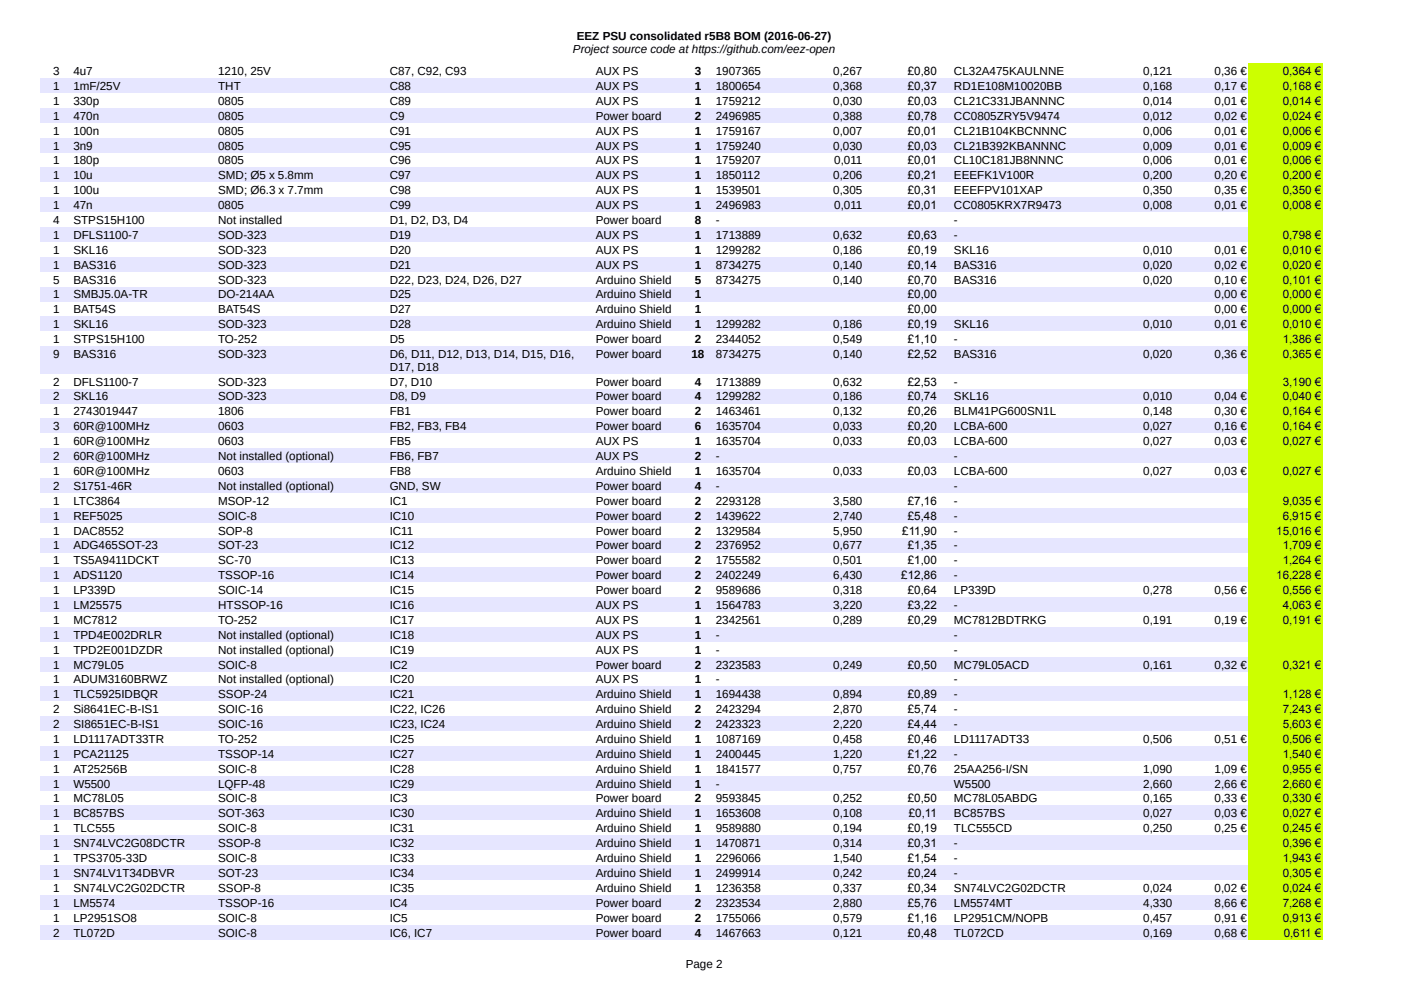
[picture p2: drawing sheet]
<svg xmlns="http://www.w3.org/2000/svg" width="297mm" height="210mm" viewBox="0 0 297 210" stroke-linecap="round" stroke-linejoin="round" font-family="sans-serif">
<defs><g id="words">
<g font-size="2.5">
<text x="121.5" y="11.2">Project source code at https://github.com/eez-open</text>
<text x="122.3" y="8.4">EEZ PSU consolidated r5B8 BOM (2016-06-27)</text>
<text x="11.3" y="15.9">3</text>
<text x="15.6" y="15.9">4u7</text>
<text x="46.2" y="15.9">1210, 25V</text>
<text x="82.6" y="15.9">C87, C92, C93</text>
<text x="126.3" y="15.9">AUX PS</text>
<text x="147.3" y="15.9">3</text>
<text x="151.8" y="15.9">1907365</text>
<text x="176.7" y="15.9">0,267</text>
<text x="192.5" y="15.9">£0,80</text>
<text x="202.2" y="15.9">CL32A475KAULNNE</text>
<text x="242.4" y="15.9">0,121</text>
<text x="257.5" y="15.9">0,36 €</text>
<text x="272" y="15.9">0,364 €</text>
<text x="11.3" y="19.1">1</text>
<text x="11.3" y="22.2">1</text>
<text x="15.6" y="19.1">1mF/25V</text>
<text x="15.6" y="22.2">330p</text>
<text x="46.2" y="19.1">THT</text>
<text x="46.2" y="22.2">0805</text>
<text x="82.6" y="19.1">C88</text>
<text x="82.6" y="22.2">C89</text>
<text x="126.3" y="19.1">AUX PS</text>
<text x="126.3" y="22.2">AUX PS</text>
<text x="147.3" y="19.1">1</text>
<text x="147.3" y="22.2">1</text>
<text x="151.8" y="19.1">1800654</text>
<text x="151.8" y="22.2">1759212</text>
<text x="176.7" y="19.1">0,368</text>
<text x="176.7" y="22.2">0,030</text>
<text x="192.5" y="19.1">£0,37</text>
<text x="192.5" y="22.2">£0,03</text>
<text x="202.2" y="19.1">RD1E108M10020BB</text>
<text x="202.2" y="22.2">CL21C331JBANNNC</text>
<text x="242.4" y="19.1">0,168</text>
<text x="242.4" y="22.2">0,014</text>
<text x="257.5" y="19.1">0,17 €</text>
<text x="257.5" y="22.2">0,01 €</text>
<text x="272" y="19.1">0,168 €</text>
<text x="272" y="22.2">0,014 €</text>
<text x="11.3" y="25.4">1</text>
<text x="11.3" y="28.5">1</text>
<text x="15.6" y="25.4">470n</text>
<text x="15.6" y="28.5">100n</text>
<text x="46.2" y="25.4">0805</text>
<text x="46.2" y="28.5">0805</text>
<text x="82.6" y="25.4">C9</text>
<text x="82.6" y="28.5">C91</text>
<text x="126.3" y="25.4">Power board</text>
<text x="126.3" y="28.5">AUX PS</text>
<text x="147.3" y="25.4">2</text>
<text x="147.3" y="28.5">1</text>
<text x="151.8" y="25.4">2496985</text>
<text x="151.8" y="28.5">1759167</text>
<text x="176.7" y="25.4">0,388</text>
<text x="176.7" y="28.5">0,007</text>
<text x="192.5" y="25.4">£0,78</text>
<text x="192.5" y="28.5">£0,01</text>
<text x="202.2" y="25.4">CC0805ZRY5V9474</text>
<text x="202.2" y="28.5">CL21B104KBCNNNC</text>
<text x="242.4" y="25.4">0,012</text>
<text x="242.4" y="28.5">0,006</text>
<text x="257.5" y="25.4">0,02 €</text>
<text x="257.5" y="28.5">0,01 €</text>
<text x="272" y="25.4">0,024 €</text>
<text x="272" y="28.5">0,006 €</text>
<text x="11.3" y="31.7">1</text>
<text x="11.3" y="34.9">1</text>
<text x="15.6" y="31.7">3n9</text>
<text x="15.6" y="34.9">180p</text>
<text x="46.2" y="31.7">0805</text>
<text x="46.2" y="34.9">0805</text>
<text x="82.6" y="31.7">C95</text>
<text x="82.6" y="34.9">C96</text>
<text x="126.3" y="31.7">AUX PS</text>
<text x="126.3" y="34.9">AUX PS</text>
<text x="147.3" y="31.7">1</text>
<text x="147.3" y="34.9">1</text>
<text x="151.8" y="31.7">1759240</text>
<text x="151.8" y="34.9">1759207</text>
<text x="176.7" y="31.7">0,030</text>
<text x="176.9" y="34.9">0,011</text>
<text x="192.5" y="31.7">£0,03</text>
<text x="192.5" y="34.9">£0,01</text>
<text x="202.2" y="31.7">CL21B392KBANNNC</text>
<text x="202.2" y="34.9">CL10C181JB8NNNC</text>
<text x="242.4" y="31.7">0,009</text>
<text x="242.4" y="34.9">0,006</text>
<text x="257.5" y="31.7">0,01 €</text>
<text x="257.5" y="34.9">0,01 €</text>
<text x="272" y="31.7">0,009 €</text>
<text x="272" y="34.9">0,006 €</text>
<text x="11.3" y="38">1</text>
<text x="11.3" y="41.2">1</text>
<text x="15.6" y="38">10u</text>
<text x="15.6" y="41.2">100u</text>
<text x="46.2" y="38">SMD; Ø5 x 5.8mm</text>
<text x="46.2" y="41.2">SMD; Ø6.3 x 7.7mm</text>
<text x="82.6" y="38">C97</text>
<text x="82.6" y="41.2">C98</text>
<text x="126.3" y="38">AUX PS</text>
<text x="126.3" y="41.2">AUX PS</text>
<text x="147.3" y="38">1</text>
<text x="147.3" y="41.2">1</text>
<text x="151.8" y="38">1850112</text>
<text x="151.8" y="41.2">1539501</text>
<text x="176.7" y="38">0,206</text>
<text x="176.7" y="41.2">0,305</text>
<text x="192.5" y="38">£0,21</text>
<text x="192.5" y="41.2">£0,31</text>
<text x="202.2" y="38">EEEFK1V100R</text>
<text x="202.2" y="41.2">EEEFPV101XAP</text>
<text x="242.4" y="38">0,200</text>
<text x="242.4" y="41.2">0,350</text>
<text x="257.5" y="38">0,20 €</text>
<text x="257.5" y="41.2">0,35 €</text>
<text x="272" y="38">0,200 €</text>
<text x="272" y="41.2">0,350 €</text>
<text x="11.3" y="44.3">1</text>
<text x="11.3" y="47.5">4</text>
<text x="15.6" y="44.3">47n</text>
<text x="15.6" y="47.5">STPS15H100</text>
<text x="46.2" y="44.3">0805</text>
<text x="46.2" y="47.5">Not installed</text>
<text x="82.6" y="44.3">C99</text>
<text x="82.6" y="47.5">D1, D2, D3, D4</text>
<text x="126.3" y="44.3">AUX PS</text>
<text x="126.3" y="47.5">Power board</text>
<text x="147.3" y="44.3">1</text>
<text x="147.3" y="47.5">8</text>
<text x="151.8" y="44.3">2496983</text>
<text x="151.8" y="47.5">-</text>
<text x="176.9" y="44.3">0,011</text>
<text x="192.5" y="44.3">£0,01</text>
<text x="202.2" y="44.3">CC0805KRX7R9473</text>
<text x="202.2" y="47.5">-</text>
<text x="242.4" y="44.3">0,008</text>
<text x="257.5" y="44.3">0,01 €</text>
<text x="272" y="44.3">0,008 €</text>
<text x="11.3" y="50.7">1</text>
<text x="11.3" y="53.8">1</text>
<text x="15.6" y="50.7">DFLS1100-7</text>
<text x="15.6" y="53.8">SKL16</text>
<text x="46.2" y="50.7">SOD-323</text>
<text x="46.2" y="53.8">SOD-323</text>
<text x="82.6" y="50.7">D19</text>
<text x="82.6" y="53.8">D20</text>
<text x="126.3" y="50.7">AUX PS</text>
<text x="126.3" y="53.8">AUX PS</text>
<text x="147.3" y="50.7">1</text>
<text x="147.3" y="53.8">1</text>
<text x="151.8" y="50.7">1713889</text>
<text x="151.8" y="53.8">1299282</text>
<text x="176.7" y="50.7">0,632</text>
<text x="176.7" y="53.8">0,186</text>
<text x="192.5" y="50.7">£0,63</text>
<text x="192.5" y="53.8">£0,19</text>
<text x="202.2" y="50.7">-</text>
<text x="202.2" y="53.8">SKL16</text>
<text x="242.4" y="53.8">0,010</text>
<text x="257.5" y="53.8">0,01 €</text>
<text x="272" y="50.7">0,798 €</text>
<text x="272" y="53.8">0,010 €</text>
<text x="11.3" y="57">1</text>
<text x="15.6" y="57">BAS316</text>
<text x="46.2" y="57">SOD-323</text>
<text x="82.6" y="57">D21</text>
<text x="126.3" y="57">AUX PS</text>
<text x="147.3" y="57">1</text>
<text x="151.8" y="57">8734275</text>
<text x="176.7" y="57">0,140</text>
<text x="192.5" y="57">£0,14</text>
<text x="202.2" y="57">BAS316</text>
<text x="242.4" y="57">0,020</text>
<text x="257.5" y="57">0,02 €</text>
<text x="272" y="57">0,020 €</text>
<text x="11.3" y="60.1">5</text>
<text x="11.3" y="63.3">1</text>
<text x="15.6" y="60.1">BAS316</text>
<text x="15.6" y="63.3">SMBJ5.0A-TR</text>
<text x="46.2" y="60.1">SOD-323</text>
<text x="46.2" y="63.3">DO-214AA</text>
<text x="82.6" y="60.1">D22, D23, D24, D26, D27</text>
<text x="82.6" y="63.3">D25</text>
<text x="126.3" y="60.1">Arduino Shield</text>
<text x="126.3" y="63.3">Arduino Shield</text>
<text x="147.3" y="60.1">5</text>
<text x="147.3" y="63.3">1</text>
<text x="151.8" y="60.1">8734275</text>
<text x="176.7" y="60.1">0,140</text>
<text x="192.5" y="60.1">£0,70</text>
<text x="192.5" y="63.3">£0,00</text>
<text x="202.2" y="60.1">BAS316</text>
<text x="242.4" y="60.1">0,020</text>
<text x="257.5" y="60.1">0,10 €</text>
<text x="257.5" y="63.3">0,00 €</text>
<text x="272" y="60.1">0,101 €</text>
<text x="272" y="63.3">0,000 €</text>
<text x="11.3" y="66.4">1</text>
<text x="11.3" y="69.6">1</text>
<text x="15.6" y="66.4">BAT54S</text>
<text x="15.6" y="69.6">SKL16</text>
<text x="46.2" y="66.4">BAT54S</text>
<text x="46.2" y="69.6">SOD-323</text>
<text x="82.6" y="66.4">D27</text>
<text x="82.6" y="69.6">D28</text>
<text x="126.3" y="66.4">Arduino Shield</text>
<text x="126.3" y="69.6">Arduino Shield</text>
<text x="147.3" y="66.4">1</text>
<text x="147.3" y="69.6">1</text>
<text x="151.8" y="69.6">1299282</text>
<text x="176.7" y="69.6">0,186</text>
<text x="192.5" y="66.4">£0,00</text>
<text x="192.5" y="69.6">£0,19</text>
<text x="202.2" y="69.6">SKL16</text>
<text x="242.4" y="69.6">0,010</text>
<text x="257.5" y="66.4">0,00 €</text>
<text x="257.5" y="69.6">0,01 €</text>
<text x="272" y="66.4">0,000 €</text>
<text x="272" y="69.6">0,010 €</text>
<text x="11.3" y="72.7">1</text>
<text x="11.3" y="75.9">9</text>
<text x="15.6" y="72.7">STPS15H100</text>
<text x="15.6" y="75.9">BAS316</text>
<text x="46.2" y="72.7">TO-252</text>
<text x="46.2" y="75.9">SOD-323</text>
<text x="82.6" y="72.7">D5</text>
<text x="82.6" y="76">D6, D11, D12, D13, D14, D15, D16,</text>
<text x="126.3" y="72.7">Power board</text>
<text x="126.3" y="75.9">Power board</text>
<text x="146.6" y="75.9">18</text>
<text x="147.3" y="72.7">2</text>
<text x="151.8" y="72.7">2344052</text>
<text x="151.8" y="75.9">8734275</text>
<text x="176.7" y="72.7">0,549</text>
<text x="176.7" y="75.9">0,140</text>
<text x="192.5" y="72.7">£1,10</text>
<text x="192.5" y="75.9">£2,52</text>
<text x="202.2" y="72.7">-</text>
<text x="202.2" y="75.9">BAS316</text>
<text x="242.4" y="75.9">0,020</text>
<text x="257.5" y="75.9">0,36 €</text>
<text x="272" y="72.7">1,386 €</text>
<text x="272" y="75.9">0,365 €</text>
<text x="11.3" y="81.8">2</text>
<text x="15.6" y="81.8">DFLS1100-7</text>
<text x="46.2" y="81.8">SOD-323</text>
<text x="82.6" y="81.8">D7, D10</text>
<text x="82.6" y="78.7">D17, D18</text>
<text x="126.3" y="81.8">Power board</text>
<text x="147.3" y="81.8">4</text>
<text x="151.8" y="81.8">1713889</text>
<text x="176.7" y="81.8">0,632</text>
<text x="192.5" y="81.8">£2,53</text>
<text x="202.2" y="81.8">-</text>
<text x="272" y="81.8">3,190 €</text>
<text x="11.3" y="84.9">2</text>
<text x="11.3" y="88.1">1</text>
<text x="15.6" y="84.9">SKL16</text>
<text x="15.6" y="88.1">2743019447</text>
<text x="46.2" y="84.9">SOD-323</text>
<text x="46.2" y="88.1">1806</text>
<text x="82.6" y="84.9">D8, D9</text>
<text x="82.6" y="88.1">FB1</text>
<text x="126.3" y="84.9">Power board</text>
<text x="126.3" y="88.1">Power board</text>
<text x="147.3" y="84.9">4</text>
<text x="147.3" y="88.1">2</text>
<text x="151.8" y="84.9">1299282</text>
<text x="151.8" y="88.1">1463461</text>
<text x="176.7" y="84.9">0,186</text>
<text x="176.7" y="88.1">0,132</text>
<text x="192.5" y="84.9">£0,74</text>
<text x="192.5" y="88.1">£0,26</text>
<text x="202.2" y="84.9">SKL16</text>
<text x="202.2" y="88.1">BLM41PG600SN1L</text>
<text x="242.4" y="84.9">0,010</text>
<text x="242.4" y="88.1">0,148</text>
<text x="257.5" y="84.9">0,04 €</text>
<text x="257.5" y="88.1">0,30 €</text>
<text x="272" y="84.9">0,040 €</text>
<text x="272" y="88.1">0,164 €</text>
<text x="11.3" y="91.2">3</text>
<text x="11.3" y="94.4">1</text>
<text x="15.6" y="91.2">60R@100MHz</text>
<text x="15.6" y="94.4">60R@100MHz</text>
<text x="46.2" y="91.2">0603</text>
<text x="46.2" y="94.4">0603</text>
<text x="82.6" y="91.2">FB2, FB3, FB4</text>
<text x="82.6" y="94.4">FB5</text>
<text x="126.3" y="91.2">Power board</text>
<text x="126.3" y="94.4">AUX PS</text>
<text x="147.3" y="91.2">6</text>
<text x="147.3" y="94.4">1</text>
<text x="151.8" y="91.2">1635704</text>
<text x="151.8" y="94.4">1635704</text>
<text x="176.7" y="91.2">0,033</text>
<text x="176.7" y="94.4">0,033</text>
<text x="192.5" y="91.2">£0,20</text>
<text x="192.5" y="94.4">£0,03</text>
<text x="202.2" y="91.2">LCBA-600</text>
<text x="202.2" y="94.4">LCBA-600</text>
<text x="242.4" y="91.2">0,027</text>
<text x="242.4" y="94.4">0,027</text>
<text x="257.5" y="91.2">0,16 €</text>
<text x="257.5" y="94.4">0,03 €</text>
<text x="272" y="91.2">0,164 €</text>
<text x="272" y="94.4">0,027 €</text>
<text x="11.3" y="97.5">2</text>
<text x="11.3" y="100.7">1</text>
<text x="15.6" y="97.5">60R@100MHz</text>
<text x="15.6" y="100.7">60R@100MHz</text>
<text x="46.2" y="97.5">Not installed (optional)</text>
<text x="46.2" y="100.7">0603</text>
<text x="82.6" y="97.5">FB6, FB7</text>
<text x="82.6" y="100.7">FB8</text>
<text x="126.3" y="97.5">AUX PS</text>
<text x="126.3" y="100.7">Arduino Shield</text>
<text x="147.3" y="97.5">2</text>
<text x="147.3" y="100.7">1</text>
<text x="151.8" y="97.5">-</text>
<text x="151.8" y="100.7">1635704</text>
<text x="176.7" y="100.7">0,033</text>
<text x="192.5" y="100.7">£0,03</text>
<text x="202.2" y="97.5">-</text>
<text x="202.2" y="100.7">LCBA-600</text>
<text x="242.4" y="100.7">0,027</text>
<text x="257.5" y="100.7">0,03 €</text>
<text x="272" y="100.7">0,027 €</text>
<text x="11.3" y="103.9">2</text>
<text x="11.3" y="107">1</text>
<text x="15.6" y="103.9">S1751-46R</text>
<text x="15.6" y="107">LTC3864</text>
<text x="46.2" y="103.9">Not installed (optional)</text>
<text x="46.2" y="107">MSOP-12</text>
<text x="82.6" y="103.9">GND, SW</text>
<text x="82.6" y="107">IC1</text>
<text x="126.3" y="103.9">Power board</text>
<text x="126.3" y="107">Power board</text>
<text x="147.3" y="103.9">4</text>
<text x="147.3" y="107">2</text>
<text x="151.8" y="103.9">-</text>
<text x="151.8" y="107">2293128</text>
<text x="176.7" y="107">3,580</text>
<text x="192.5" y="107">£7,16</text>
<text x="202.2" y="103.9">-</text>
<text x="202.2" y="107">-</text>
<text x="272" y="107">9,035 €</text>
<text x="11.3" y="110.2">1</text>
<text x="11.3" y="113.3">1</text>
<text x="15.6" y="110.2">REF5025</text>
<text x="15.6" y="113.3">DAC8552</text>
<text x="46.2" y="110.2">SOIC-8</text>
<text x="46.2" y="113.3">SOP-8</text>
<text x="82.6" y="110.2">IC10</text>
<text x="82.6" y="113.3">IC11</text>
<text x="126.3" y="110.2">Power board</text>
<text x="126.3" y="113.3">Power board</text>
<text x="147.3" y="110.2">2</text>
<text x="147.3" y="113.3">2</text>
<text x="151.8" y="110.2">1439622</text>
<text x="151.8" y="113.3">1329584</text>
<text x="176.7" y="110.2">2,740</text>
<text x="176.7" y="113.3">5,950</text>
<text x="191.3" y="113.3">£11,90</text>
<text x="192.5" y="110.2">£5,48</text>
<text x="202.2" y="110.2">-</text>
<text x="202.2" y="113.3">-</text>
<text x="270.6" y="113.3">15,016 €</text>
<text x="272" y="110.2">6,915 €</text>
<text x="11.3" y="116.5">1</text>
<text x="11.3" y="119.6">1</text>
<text x="15.6" y="116.5">ADG465SOT-23</text>
<text x="15.6" y="119.6">TS5A9411DCKT</text>
<text x="46.2" y="116.5">SOT-23</text>
<text x="46.2" y="119.6">SC-70</text>
<text x="82.6" y="116.5">IC12</text>
<text x="82.6" y="119.6">IC13</text>
<text x="126.3" y="116.5">Power board</text>
<text x="126.3" y="119.6">Power board</text>
<text x="147.3" y="116.5">2</text>
<text x="147.3" y="119.6">2</text>
<text x="151.8" y="116.5">2376952</text>
<text x="151.8" y="119.6">1755582</text>
<text x="176.7" y="116.5">0,677</text>
<text x="176.7" y="119.6">0,501</text>
<text x="192.5" y="116.5">£1,35</text>
<text x="192.5" y="119.6">£1,00</text>
<text x="202.2" y="116.5">-</text>
<text x="202.2" y="119.6">-</text>
<text x="272" y="116.5">1,709 €</text>
<text x="272" y="119.6">1,264 €</text>
<text x="11.3" y="122.8">1</text>
<text x="11.3" y="125.9">1</text>
<text x="15.6" y="122.8">ADS1120</text>
<text x="15.6" y="125.9">LP339D</text>
<text x="46.2" y="122.8">TSSOP-16</text>
<text x="46.2" y="125.9">SOIC-14</text>
<text x="82.6" y="122.8">IC14</text>
<text x="82.6" y="125.9">IC15</text>
<text x="126.3" y="122.8">Power board</text>
<text x="126.3" y="125.9">Power board</text>
<text x="147.3" y="122.8">2</text>
<text x="147.3" y="125.9">2</text>
<text x="151.8" y="122.8">2402249</text>
<text x="151.8" y="125.9">9589686</text>
<text x="176.7" y="122.8">6,430</text>
<text x="176.7" y="125.9">0,318</text>
<text x="191.1" y="122.8">£12,86</text>
<text x="192.5" y="125.9">£0,64</text>
<text x="202.2" y="122.8">-</text>
<text x="202.2" y="125.9">LP339D</text>
<text x="242.4" y="125.9">0,278</text>
<text x="257.5" y="125.9">0,56 €</text>
<text x="270.6" y="122.8">16,228 €</text>
<text x="272" y="125.9">0,556 €</text>
<text x="11.3" y="129.1">1</text>
<text x="15.6" y="129.1">LM25575</text>
<text x="46.2" y="129.1">HTSSOP-16</text>
<text x="82.6" y="129.1">IC16</text>
<text x="126.3" y="129.1">AUX PS</text>
<text x="147.3" y="129.1">1</text>
<text x="151.8" y="129.1">1564783</text>
<text x="176.7" y="129.1">3,220</text>
<text x="192.5" y="129.1">£3,22</text>
<text x="202.2" y="129.1">-</text>
<text x="272" y="129.1">4,063 €</text>
<text x="11.3" y="132.3">1</text>
<text x="11.3" y="135.4">1</text>
<text x="15.6" y="132.3">MC7812</text>
<text x="15.6" y="135.4">TPD4E002DRLR</text>
<text x="46.2" y="132.3">TO-252</text>
<text x="46.2" y="135.4">Not installed (optional)</text>
<text x="82.6" y="132.3">IC17</text>
<text x="82.6" y="135.4">IC18</text>
<text x="126.3" y="132.3">AUX PS</text>
<text x="126.3" y="135.4">AUX PS</text>
<text x="147.3" y="132.3">1</text>
<text x="147.3" y="135.4">1</text>
<text x="151.8" y="132.3">2342561</text>
<text x="151.8" y="135.4">-</text>
<text x="176.7" y="132.3">0,289</text>
<text x="192.5" y="132.3">£0,29</text>
<text x="202.2" y="132.3">MC7812BDTRKG</text>
<text x="202.2" y="135.4">-</text>
<text x="242.4" y="132.3">0,191</text>
<text x="257.5" y="132.3">0,19 €</text>
<text x="272" y="132.3">0,191 €</text>
<text x="11.3" y="138.6">1</text>
<text x="11.3" y="141.7">1</text>
<text x="15.6" y="138.6">TPD2E001DZDR</text>
<text x="15.6" y="141.7">MC79L05</text>
<text x="46.2" y="138.6">Not installed (optional)</text>
<text x="46.2" y="141.7">SOIC-8</text>
<text x="82.6" y="138.6">IC19</text>
<text x="82.6" y="141.7">IC2</text>
<text x="126.3" y="138.6">AUX PS</text>
<text x="126.3" y="141.7">Power board</text>
<text x="147.3" y="138.6">1</text>
<text x="147.3" y="141.7">2</text>
<text x="151.8" y="138.6">-</text>
<text x="151.8" y="141.7">2323583</text>
<text x="176.7" y="141.7">0,249</text>
<text x="192.5" y="141.7">£0,50</text>
<text x="202.2" y="138.6">-</text>
<text x="202.2" y="141.7">MC79L05ACD</text>
<text x="242.4" y="141.7">0,161</text>
<text x="257.5" y="141.7">0,32 €</text>
<text x="272" y="141.7">0,321 €</text>
<text x="11.3" y="144.9">1</text>
<text x="11.3" y="148.1">1</text>
<text x="15.6" y="144.9">ADUM3160BRWZ</text>
<text x="15.6" y="148.1">TLC5925IDBQR</text>
<text x="46.2" y="144.9">Not installed (optional)</text>
<text x="46.2" y="148.1">SSOP-24</text>
<text x="82.6" y="144.9">IC20</text>
<text x="82.6" y="148.1">IC21</text>
<text x="126.3" y="144.9">AUX PS</text>
<text x="126.3" y="148.1">Arduino Shield</text>
<text x="147.3" y="144.9">1</text>
<text x="147.3" y="148.1">1</text>
<text x="151.8" y="144.9">-</text>
<text x="151.8" y="148.1">1694438</text>
<text x="176.7" y="148.1">0,894</text>
<text x="192.5" y="148.1">£0,89</text>
<text x="202.2" y="144.9">-</text>
<text x="202.2" y="148.1">-</text>
<text x="272" y="148.1">1,128 €</text>
<text x="11.3" y="151.2">2</text>
<text x="11.3" y="154.4">2</text>
<text x="15.6" y="151.2">Si8641EC-B-IS1</text>
<text x="15.6" y="154.4">SI8651EC-B-IS1</text>
<text x="46.2" y="151.2">SOIC-16</text>
<text x="46.2" y="154.4">SOIC-16</text>
<text x="82.6" y="151.2">IC22, IC26</text>
<text x="82.6" y="154.4">IC23, IC24</text>
<text x="126.3" y="151.2">Arduino Shield</text>
<text x="126.3" y="154.4">Arduino Shield</text>
<text x="147.3" y="151.2">2</text>
<text x="147.3" y="154.4">2</text>
<text x="151.8" y="151.2">2423294</text>
<text x="151.8" y="154.4">2423323</text>
<text x="176.7" y="151.2">2,870</text>
<text x="176.7" y="154.4">2,220</text>
<text x="192.5" y="151.2">£5,74</text>
<text x="192.5" y="154.4">£4,44</text>
<text x="202.2" y="151.2">-</text>
<text x="202.2" y="154.4">-</text>
<text x="272" y="151.2">7,243 €</text>
<text x="272" y="154.4">5,603 €</text>
<text x="11.3" y="157.5">1</text>
<text x="11.3" y="160.7">1</text>
<text x="15.6" y="157.5">LD1117ADT33TR</text>
<text x="15.6" y="160.7">PCA21125</text>
<text x="46.2" y="157.5">TO-252</text>
<text x="46.2" y="160.7">TSSOP-14</text>
<text x="82.6" y="157.5">IC25</text>
<text x="82.6" y="160.7">IC27</text>
<text x="126.3" y="157.5">Arduino Shield</text>
<text x="126.3" y="160.7">Arduino Shield</text>
<text x="147.3" y="157.5">1</text>
<text x="147.3" y="160.7">1</text>
<text x="151.8" y="157.5">1087169</text>
<text x="151.8" y="160.7">2400445</text>
<text x="176.7" y="157.5">0,458</text>
<text x="176.7" y="160.7">1,220</text>
<text x="192.5" y="157.5">£0,46</text>
<text x="192.5" y="160.7">£1,22</text>
<text x="202.2" y="157.5">LD1117ADT33</text>
<text x="202.2" y="160.7">-</text>
<text x="242.4" y="157.5">0,506</text>
<text x="257.5" y="157.5">0,51 €</text>
<text x="272" y="157.5">0,506 €</text>
<text x="272" y="160.7">1,540 €</text>
<text x="11.3" y="163.8">1</text>
<text x="11.3" y="167">1</text>
<text x="15.6" y="163.8">AT25256B</text>
<text x="15.6" y="167">W5500</text>
<text x="46.2" y="163.8">SOIC-8</text>
<text x="46.2" y="167">LQFP-48</text>
<text x="82.6" y="163.8">IC28</text>
<text x="82.6" y="167">IC29</text>
<text x="126.3" y="163.8">Arduino Shield</text>
<text x="126.3" y="167">Arduino Shield</text>
<text x="147.3" y="163.8">1</text>
<text x="147.3" y="167">1</text>
<text x="151.8" y="163.8">1841577</text>
<text x="151.8" y="167">-</text>
<text x="176.7" y="163.8">0,757</text>
<text x="192.5" y="163.8">£0,76</text>
<text x="202.2" y="163.8">25AA256-I/SN</text>
<text x="202.2" y="167">W5500</text>
<text x="242.4" y="163.8">1,090</text>
<text x="242.4" y="167">2,660</text>
<text x="257.5" y="163.8">1,09 €</text>
<text x="257.5" y="167">2,66 €</text>
<text x="272" y="163.8">0,955 €</text>
<text x="272" y="167">2,660 €</text>
<text x="11.3" y="170.1">1</text>
<text x="11.3" y="173.3">1</text>
<text x="15.6" y="170.1">MC78L05</text>
<text x="15.6" y="173.3">BC857BS</text>
<text x="46.2" y="170.1">SOIC-8</text>
<text x="46.2" y="173.3">SOT-363</text>
<text x="82.6" y="170.1">IC3</text>
<text x="82.6" y="173.3">IC30</text>
<text x="126.3" y="170.1">Power board</text>
<text x="126.3" y="173.3">Arduino Shield</text>
<text x="147.3" y="170.1">2</text>
<text x="147.3" y="173.3">1</text>
<text x="151.8" y="170.1">9593845</text>
<text x="151.8" y="173.3">1653608</text>
<text x="176.7" y="170.1">0,252</text>
<text x="176.7" y="173.3">0,108</text>
<text x="192.5" y="170.1">£0,50</text>
<text x="192.7" y="173.3">£0,11</text>
<text x="202.2" y="170.1">MC78L05ABDG</text>
<text x="202.2" y="173.3">BC857BS</text>
<text x="242.4" y="170.1">0,165</text>
<text x="242.4" y="173.3">0,027</text>
<text x="257.5" y="170.1">0,33 €</text>
<text x="257.5" y="173.3">0,03 €</text>
<text x="272" y="170.1">0,330 €</text>
<text x="272" y="173.3">0,027 €</text>
<text x="11.3" y="176.5">1</text>
<text x="11.3" y="179.6">1</text>
<text x="15.6" y="176.5">TLC555</text>
<text x="15.6" y="179.6">SN74LVC2G08DCTR</text>
<text x="46.2" y="176.5">SOIC-8</text>
<text x="46.2" y="179.6">SSOP-8</text>
<text x="82.6" y="176.5">IC31</text>
<text x="82.6" y="179.6">IC32</text>
<text x="126.3" y="176.5">Arduino Shield</text>
<text x="126.3" y="179.6">Arduino Shield</text>
<text x="147.3" y="176.5">1</text>
<text x="147.3" y="179.6">1</text>
<text x="151.8" y="176.5">9589880</text>
<text x="151.8" y="179.6">1470871</text>
<text x="176.7" y="176.5">0,194</text>
<text x="176.7" y="179.6">0,314</text>
<text x="192.5" y="176.5">£0,19</text>
<text x="192.5" y="179.6">£0,31</text>
<text x="202.2" y="176.5">TLC555CD</text>
<text x="202.2" y="179.6">-</text>
<text x="242.4" y="176.5">0,250</text>
<text x="257.5" y="176.5">0,25 €</text>
<text x="272" y="176.5">0,245 €</text>
<text x="272" y="179.6">0,396 €</text>
<text x="11.3" y="182.8">1</text>
<text x="11.3" y="185.9">1</text>
<text x="15.6" y="182.8">TPS3705-33D</text>
<text x="15.6" y="185.9">SN74LV1T34DBVR</text>
<text x="46.2" y="182.8">SOIC-8</text>
<text x="46.2" y="185.9">SOT-23</text>
<text x="82.6" y="182.8">IC33</text>
<text x="82.6" y="185.9">IC34</text>
<text x="126.3" y="182.8">Arduino Shield</text>
<text x="126.3" y="185.9">Arduino Shield</text>
<text x="147.3" y="182.8">1</text>
<text x="147.3" y="185.9">1</text>
<text x="151.8" y="182.8">2296066</text>
<text x="151.8" y="185.9">2499914</text>
<text x="176.7" y="182.8">1,540</text>
<text x="176.7" y="185.9">0,242</text>
<text x="192.5" y="182.8">£1,54</text>
<text x="192.5" y="185.9">£0,24</text>
<text x="202.2" y="182.8">-</text>
<text x="202.2" y="185.9">-</text>
<text x="272" y="182.8">1,943 €</text>
<text x="272" y="185.9">0,305 €</text>
<text x="11.3" y="189.1">1</text>
<text x="15.6" y="189.1">SN74LVC2G02DCTR</text>
<text x="46.2" y="189.1">SSOP-8</text>
<text x="82.6" y="189.1">IC35</text>
<text x="126.3" y="189.1">Arduino Shield</text>
<text x="147.3" y="189.1">1</text>
<text x="151.8" y="189.1">1236358</text>
<text x="176.7" y="189.1">0,337</text>
<text x="192.5" y="189.1">£0,34</text>
<text x="202.2" y="189.1">SN74LVC2G02DCTR</text>
<text x="242.4" y="189.1">0,024</text>
<text x="257.5" y="189.1">0,02 €</text>
<text x="272" y="189.1">0,024 €</text>
<text x="11.3" y="192.3">1</text>
<text x="11.3" y="195.4">1</text>
<text x="15.6" y="192.3">LM5574</text>
<text x="15.6" y="195.4">LP2951SO8</text>
<text x="46.2" y="192.3">TSSOP-16</text>
<text x="46.2" y="195.4">SOIC-8</text>
<text x="82.6" y="192.3">IC4</text>
<text x="82.6" y="195.4">IC5</text>
<text x="126.3" y="192.3">Power board</text>
<text x="126.3" y="195.4">Power board</text>
<text x="147.3" y="192.3">2</text>
<text x="147.3" y="195.4">2</text>
<text x="151.8" y="192.3">2323534</text>
<text x="151.8" y="195.4">1755066</text>
<text x="176.7" y="192.3">2,880</text>
<text x="176.7" y="195.4">0,579</text>
<text x="192.5" y="192.3">£5,76</text>
<text x="192.5" y="195.4">£1,16</text>
<text x="202.2" y="192.3">LM5574MT</text>
<text x="202.2" y="195.4">LP2951CM/NOPB</text>
<text x="242.4" y="192.3">4,330</text>
<text x="242.4" y="195.4">0,457</text>
<text x="257.5" y="192.3">8,66 €</text>
<text x="257.5" y="195.4">0,91 €</text>
<text x="272" y="192.3">7,268 €</text>
<text x="272" y="195.4">0,913 €</text>
<text x="11.3" y="198.6">2</text>
<text x="15.6" y="198.6">TL072D</text>
<text x="46.2" y="198.6">SOIC-8</text>
<text x="82.6" y="198.6">IC6, IC7</text>
<text x="126.3" y="198.6">Power board</text>
<text x="147.3" y="198.6">4</text>
<text x="151.8" y="198.6">1467663</text>
<text x="176.7" y="198.6">0,121</text>
<text x="192.5" y="198.6">£0,48</text>
<text x="202.2" y="198.6">TL072CD</text>
<text x="242.4" y="198.6">0,169</text>
<text x="257.5" y="198.6">0,68 €</text>
<text x="272.2" y="198.6">0,611 €</text>
<text x="145.4" y="205.3">Page 2</text>
</g>
</g></defs>
<path d="M264.6 13.4h15.8v3.2h-15.8z" fill-rule="evenodd" fill="#cf0"/>
<path d="M8.6 16.6h256v3.2h-256z" fill-rule="evenodd" fill="#e6e6ff"/>
<g fill="#cf0">
<path d="M264.6 16.6h15.8v3.2h-15.8z" fill-rule="evenodd"/>
<path d="M264.6 19.7h15.8v3.2h-15.8z" fill-rule="evenodd"/>
</g>
<path d="M8.6 22.9h256v3.2h-256z" fill-rule="evenodd" fill="#e6e6ff"/>
<g fill="#cf0">
<path d="M264.6 22.9h15.8v3.2h-15.8z" fill-rule="evenodd"/>
<path d="M264.6 26h15.8v3.2h-15.8z" fill-rule="evenodd"/>
</g>
<path d="M8.6 29.2h256v3.2h-256z" fill-rule="evenodd" fill="#e6e6ff"/>
<g fill="#cf0">
<path d="M264.6 29.2h15.8v3.2h-15.8z" fill-rule="evenodd"/>
<path d="M264.6 32.3h15.8v3.2h-15.8z" fill-rule="evenodd"/>
</g>
<path d="M8.6 35.5h256v3.2h-256z" fill-rule="evenodd" fill="#e6e6ff"/>
<g fill="#cf0">
<path d="M264.6 35.5h15.8v3.2h-15.8z" fill-rule="evenodd"/>
<path d="M264.6 38.7h15.8v3.1h-15.8z" fill-rule="evenodd"/>
</g>
<path d="M8.6 41.8h256v3.2h-256z" fill-rule="evenodd" fill="#e6e6ff"/>
<g fill="#cf0">
<path d="M264.6 41.8h15.8v3.2h-15.8z" fill-rule="evenodd"/>
<path d="M264.6 45h15.8v3.2h-15.8z" fill-rule="evenodd"/>
</g>
<path d="M8.6 48.1h256v3.2h-256z" fill-rule="evenodd" fill="#e6e6ff"/>
<g fill="#cf0">
<path d="M264.6 48.1h15.8v3.2h-15.8z" fill-rule="evenodd"/>
<path d="M264.6 51.3h15.8v3.2h-15.8z" fill-rule="evenodd"/>
</g>
<path d="M8.6 54.4h256v3.2h-256z" fill-rule="evenodd" fill="#e6e6ff"/>
<g fill="#cf0">
<path d="M264.6 54.4h15.8v3.2h-15.8z" fill-rule="evenodd"/>
<path d="M264.6 57.6h15.8v3.2h-15.8z" fill-rule="evenodd"/>
</g>
<path d="M8.6 60.7h256v3.2h-256z" fill-rule="evenodd" fill="#e6e6ff"/>
<g fill="#cf0">
<path d="M264.6 60.7h15.8v3.2h-15.8z" fill-rule="evenodd"/>
<path d="M264.6 63.9h15.8v3.2h-15.8z" fill-rule="evenodd"/>
</g>
<path d="M8.6 67.1h256v3.1h-256z" fill-rule="evenodd" fill="#e6e6ff"/>
<g fill="#cf0">
<path d="M264.6 67.1h15.8v3.1h-15.8z" fill-rule="evenodd"/>
<path d="M264.6 70.2h15.8v3.2h-15.8z" fill-rule="evenodd"/>
</g>
<path d="M8.6 73.4h256v5.9h-256z" fill-rule="evenodd" fill="#e6e6ff"/>
<g fill="#cf0">
<path d="M264.6 73.4h15.8v5.9h-15.8z" fill-rule="evenodd"/>
<path d="M264.6 79.2h15.8v3.2h-15.8z" fill-rule="evenodd"/>
</g>
<path d="M8.6 82.4h256v3.2h-256z" fill-rule="evenodd" fill="#e6e6ff"/>
<g fill="#cf0">
<path d="M264.6 82.4h15.8v3.2h-15.8z" fill-rule="evenodd"/>
<path d="M264.6 85.5h15.8v3.2h-15.8z" fill-rule="evenodd"/>
</g>
<path d="M8.6 88.7h256v3.2h-256z" fill-rule="evenodd" fill="#e6e6ff"/>
<g fill="#cf0">
<path d="M264.6 88.7h15.8v3.2h-15.8z" fill-rule="evenodd"/>
<path d="M264.6 91.9h15.8v3.1h-15.8z" fill-rule="evenodd"/>
</g>
<path d="M8.6 95h256v3.2h-256z" fill-rule="evenodd" fill="#e6e6ff"/>
<g fill="#cf0">
<path d="M264.6 95h15.8v3.2h-15.8z" fill-rule="evenodd"/>
<path d="M264.6 98.2h15.8v3.2h-15.8z" fill-rule="evenodd"/>
</g>
<path d="M8.6 101.4h256v3.1h-256z" fill-rule="evenodd" fill="#e6e6ff"/>
<g fill="#cf0">
<path d="M264.6 101.4h15.8v3.1h-15.8z" fill-rule="evenodd"/>
<path d="M264.6 104.5h15.8v3.2h-15.8z" fill-rule="evenodd"/>
</g>
<path d="M8.6 107.7h256v3.1h-256z" fill-rule="evenodd" fill="#e6e6ff"/>
<g fill="#cf0">
<path d="M264.6 107.7h15.8v3.1h-15.8z" fill-rule="evenodd"/>
<path d="M264.6 110.8h15.8v3.2h-15.8z" fill-rule="evenodd"/>
</g>
<path d="M8.6 114h256v3.2h-256z" fill-rule="evenodd" fill="#e6e6ff"/>
<g fill="#cf0">
<path d="M264.6 114h15.8v3.2h-15.8z" fill-rule="evenodd"/>
<path d="M264.6 117.1h15.8v3.2h-15.8z" fill-rule="evenodd"/>
</g>
<path d="M8.6 120.3h256v3.2h-256z" fill-rule="evenodd" fill="#e6e6ff"/>
<g fill="#cf0">
<path d="M264.6 120.3h15.8v3.2h-15.8z" fill-rule="evenodd"/>
<path d="M264.6 123.4h15.8v3.2h-15.8z" fill-rule="evenodd"/>
</g>
<path d="M8.6 126.6h256v3.2h-256z" fill-rule="evenodd" fill="#e6e6ff"/>
<g fill="#cf0">
<path d="M264.6 126.6h15.8v3.2h-15.8z" fill-rule="evenodd"/>
<path d="M264.6 129.8h15.8v3.1h-15.8z" fill-rule="evenodd"/>
</g>
<path d="M8.6 132.9h256v3.2h-256z" fill-rule="evenodd" fill="#e6e6ff"/>
<g fill="#cf0">
<path d="M264.6 132.9h15.8v3.2h-15.8z" fill-rule="evenodd"/>
<path d="M264.6 136.1h15.8v3.1h-15.8z" fill-rule="evenodd"/>
</g>
<path d="M8.6 139.2h256v3.2h-256z" fill-rule="evenodd" fill="#e6e6ff"/>
<g fill="#cf0">
<path d="M264.6 139.2h15.8v3.2h-15.8z" fill-rule="evenodd"/>
<path d="M264.6 142.4h15.8v3.2h-15.8z" fill-rule="evenodd"/>
</g>
<path d="M8.6 145.6h256v3.1h-256z" fill-rule="evenodd" fill="#e6e6ff"/>
<g fill="#cf0">
<path d="M264.6 145.6h15.8v3.1h-15.8z" fill-rule="evenodd"/>
<path d="M264.6 148.7h15.8v3.2h-15.8z" fill-rule="evenodd"/>
</g>
<path d="M8.6 151.9h256v3.1h-256z" fill-rule="evenodd" fill="#e6e6ff"/>
<g fill="#cf0">
<path d="M264.6 151.9h15.8v3.1h-15.8z" fill-rule="evenodd"/>
<path d="M264.6 155h15.8v3.2h-15.8z" fill-rule="evenodd"/>
</g>
<path d="M8.6 158.2h256v3.2h-256z" fill-rule="evenodd" fill="#e6e6ff"/>
<g fill="#cf0">
<path d="M264.6 158.2h15.8v3.2h-15.8z" fill-rule="evenodd"/>
<path d="M264.6 161.3h15.8v3.2h-15.8z" fill-rule="evenodd"/>
</g>
<path d="M8.6 164.5h256v3.1h-256z" fill-rule="evenodd" fill="#e6e6ff"/>
<g fill="#cf0">
<path d="M264.6 164.5h15.8v3.1h-15.8z" fill-rule="evenodd"/>
<path d="M264.6 167.6h15.8v3.2h-15.8z" fill-rule="evenodd"/>
</g>
<path d="M8.6 170.8h256v3.2h-256z" fill-rule="evenodd" fill="#e6e6ff"/>
<g fill="#cf0">
<path d="M264.6 170.8h15.8v3.2h-15.8z" fill-rule="evenodd"/>
<path d="M264.6 174h15.8v3.1h-15.8z" fill-rule="evenodd"/>
</g>
<path d="M8.6 177.1h256v3.2h-256z" fill-rule="evenodd" fill="#e6e6ff"/>
<g fill="#cf0">
<path d="M264.6 177.1h15.8v3.2h-15.8z" fill-rule="evenodd"/>
<path d="M264.6 180.3h15.8v3.1h-15.8z" fill-rule="evenodd"/>
</g>
<path d="M8.6 183.4h256v3.2h-256z" fill-rule="evenodd" fill="#e6e6ff"/>
<g fill="#cf0">
<path d="M264.6 183.4h15.8v3.2h-15.8z" fill-rule="evenodd"/>
<path d="M264.6 186.6h15.8v3.2h-15.8z" fill-rule="evenodd"/>
</g>
<path d="M8.6 189.7h256v3.2h-256z" fill-rule="evenodd" fill="#e6e6ff"/>
<g fill="#cf0">
<path d="M264.6 189.7h15.8v3.2h-15.8z" fill-rule="evenodd"/>
<path d="M264.6 192.9h15.8v3.2h-15.8z" fill-rule="evenodd"/>
</g>
<path d="M8.6 196h256v3.2h-256z" fill-rule="evenodd" fill="#e6e6ff"/>
<path d="M264.6 196h15.8v3.2h-15.8z" fill-rule="evenodd" fill="#cf0"/>
<use href="#words"/>
</svg>
